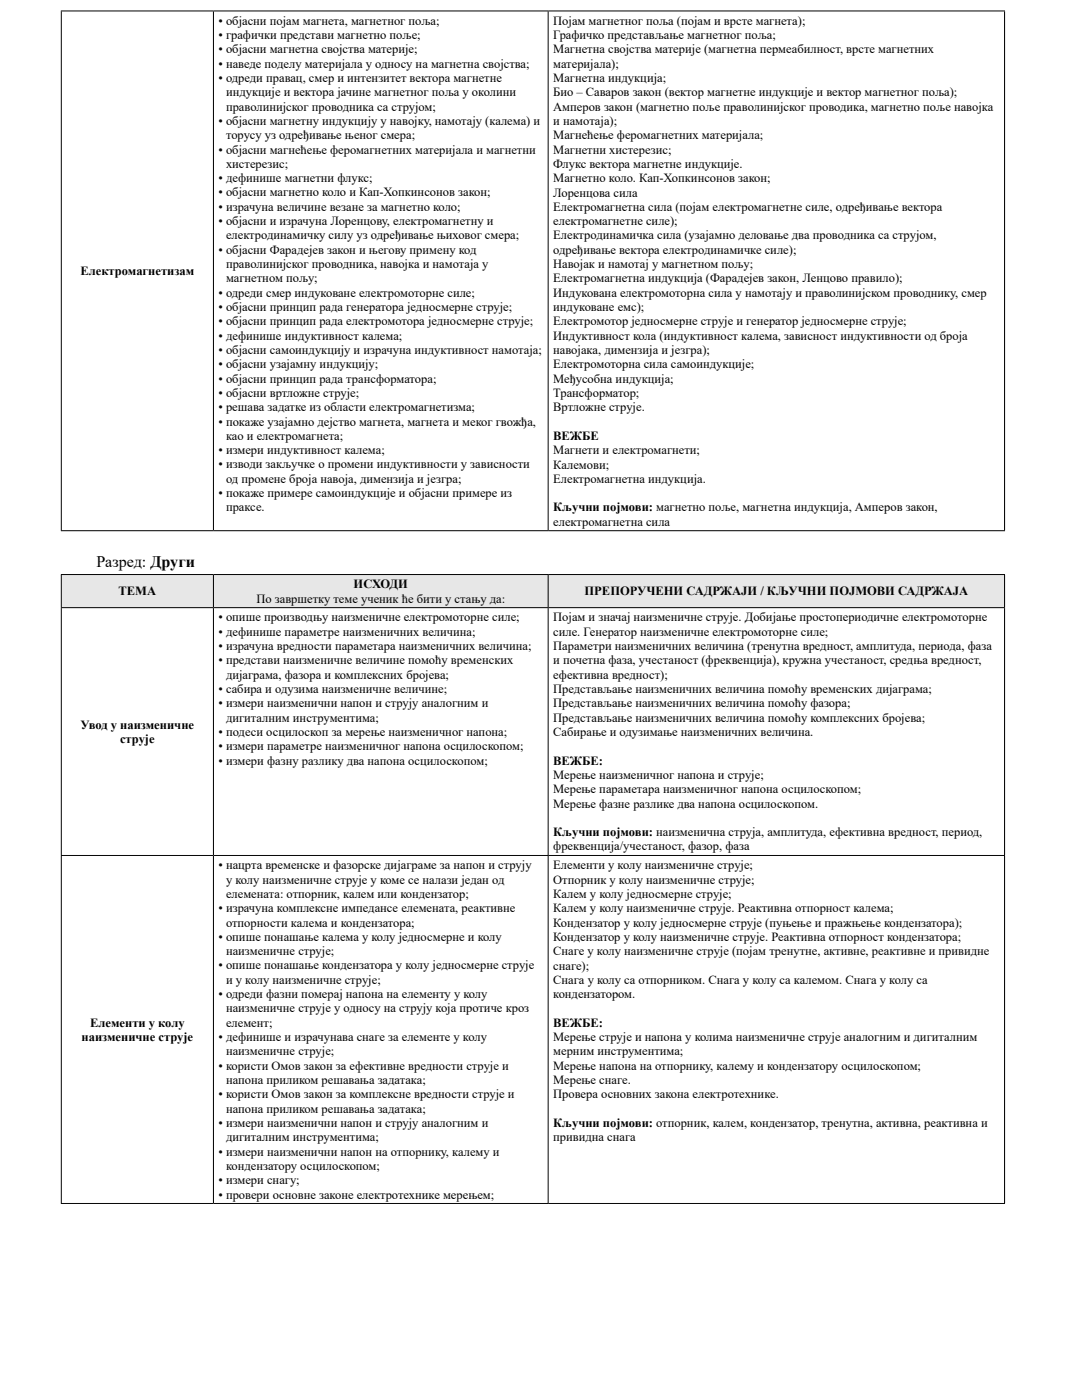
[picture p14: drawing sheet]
<svg xmlns="http://www.w3.org/2000/svg" width="210mm" height="276mm" viewBox="0 0 210 276" stroke-linecap="round" stroke-linejoin="round" font-family="sans-serif">
<defs><g id="words">
<text font-size="3.2" x="19" y="111.8">Разред: Други</text>
<g font-size="2.5">
<text x="43.1" y="4.9">• објасни појам магнета, магнетног поља;</text>
<text x="109.1" y="4.9">Појам магнетног поља (појам и врсте магнета);</text>
<text x="43.1" y="7.7">• графички представи магнетно поље;</text>
<text x="43.1" y="10.5">• објасни магнетна својства материје;</text>
<text x="109.1" y="7.7">Графичко представљање магнетног поља;</text>
<text x="109.1" y="10.5">Магнетна својства материје (магнетна пермеабилност, врсте магнетних</text>
<text x="43.1" y="16.2">• одреди правац, смер и интензитет вектора магнетне</text>
<text x="43.1" y="13.3">• наведе поделу материјала у односу на магнетна својства;</text>
<text x="109.1" y="13.4">материјала);</text>
<text x="109.1" y="16.2">Магнетна индукција;</text>
<text x="44.6" y="19">индукције и вектора јачине магнетног поља у околини</text>
<text x="44.6" y="21.8">праволинијског проводника са струјом;</text>
<text x="109.1" y="19">Био – Саваров закон (вектор магнетне индукције и вектор магнетног поља);</text>
<text x="109.1" y="21.8">Амперов закон (магнетно поље праволинијског проводика, магнетно поље навојкa</text>
<text x="43.1" y="24.6">• објасни магнетну индукцију у навојку, намотају (калема) и</text>
<text x="44.6" y="27.5">торусу уз одређивање њеног смера;</text>
<text x="109.1" y="24.6">и намотајa);</text>
<text x="109.1" y="27.5">Магнећење феромагнетних материјала;</text>
<text x="43.1" y="30.3">• објасни магнећење феромагнетних материјала и магнетни</text>
<text x="43.1" y="35.9">• дефинише магнетни флукс;</text>
<text x="44.6" y="33.1">хистерезис;</text>
<text x="109.1" y="30.3">Магнетни хистерезис;</text>
<text x="109.1" y="33.1">Флукс вектора магнетне индукције.</text>
<text x="109.1" y="35.9">Магнетно коло. Кап-Хопкинсонов закон;</text>
<text x="43.1" y="38.7">• објасни магнетно коло и Кап-Хопкинсонов закон;</text>
<text x="43.1" y="41.6">• израчуна величине везане за магнетно коло;</text>
<text x="109.1" y="38.8">Лоренцова сила</text>
<text x="109.1" y="41.6">Електромагнетна сила (појам електромагнетне силе, одређивање вектора</text>
<text x="43.1" y="44.4">• објасни и израчуна Лоренцову, електромагнетну и</text>
<text x="44.6" y="47.2">електродинамичку силу уз одређивање њиховог смера;</text>
<text x="109.1" y="44.4">електромагнетне силе);</text>
<text x="109.1" y="47.2">Електродинамичка сила (узајамно деловање два проводника са струјом,</text>
<text x="43.1" y="50">• објасни Фарадејев закон и његову примену код</text>
<text x="44.6" y="52.9">праволинијског проводника, навојка и намотаја у</text>
<text x="109.1" y="50">одређивање вектора електродинамичке силе);</text>
<text x="109.1" y="52.9">Навојак и намотај у магнетном пољу;</text>
<text x="15.9" y="54.2">Електромагнетизам</text>
<text x="43.1" y="58.5">• одреди смер индуковане електромоторне силе;</text>
<text x="44.6" y="55.7">магнетном пољу;</text>
<text x="109.1" y="55.7">Електромагнетна индукција (Фарадејев закон, Ленцово правило);</text>
<text x="109.1" y="58.5">Индукована електромоторна сила у намотају и праволинијском проводнику, смер</text>
<text x="43.1" y="61.3">• објасни принцип рада генератора једносмерне струје;</text>
<text x="43.1" y="64.1">• објасни принцип рада електромотора једносмерне струје;</text>
<text x="109.1" y="61.3">индуковане емс);</text>
<text x="109.1" y="64.2">Електромотор једносмерне струје и генератор једносмерне струје;</text>
<text x="43.1" y="67">• дефинише индуктивност калема;</text>
<text x="43.1" y="69.8">• објасни самоиндукцију и израчуна индуктивност намотаја;</text>
<text x="109.1" y="67">Индуктивност кола (индуктивност калема, зависност индуктивности од броја</text>
<text x="109.1" y="69.8">навојака, димензија и језгра);</text>
<text x="43.1" y="72.6">• објасни узајамну индукцију;</text>
<text x="43.1" y="75.4">• објасни принцип рада трансформатора;</text>
<text x="109.1" y="72.6">Електромоторна сила самоиндукције;</text>
<text x="109.1" y="75.5">Међусобна индукција;</text>
<text x="43.1" y="78.3">• објасни вртложне струје;</text>
<text x="43.1" y="81.1">• решава задатке из области електромагнетизма;</text>
<text x="43.1" y="83.9">• покаже узајамно дејство магнета, магнета и меког гвожђа,</text>
<text x="109.1" y="78.3">Трансформатор;</text>
<text x="109.1" y="81.1">Вртложне струје.</text>
<text x="43.1" y="89.6">• измери индуктивност калема;</text>
<text x="44.6" y="86.7">као и електромагнета;</text>
<text x="109.1" y="86.7">ВЕЖБЕ</text>
<text x="109.1" y="89.6">Магнети и електромагнети;</text>
<text x="43.1" y="92.4">• изводи закључке о промени индуктивности у зависности</text>
<text x="44.6" y="95.2">од промене броја навоја, димензија и језгра;</text>
<text x="109.1" y="92.4">Калемови;</text>
<text x="109.1" y="95.2">Електромагнетна индукција.</text>
<text x="43.1" y="98">• покаже примере самоиндукције и објасни примере из</text>
<text x="44.6" y="100.8">праксе.</text>
<text x="109.1" y="100.9">Кључни појмови: магнетно поље, магнетна индукција, Амперов закон,</text>
<text x="109.1" y="103.7">електромагнетна сила</text>
<text x="23.4" y="117.4">ТЕМА</text>
<text x="50.6" y="118.8">По завршетку теме ученик ће бити у стању да:</text>
<text x="69.7" y="116">ИСХОДИ</text>
<text x="115.3" y="117.4">ПРЕПОРУЧЕНИ САДРЖАЈИ / КЉУЧНИ ПОЈМОВИ САДРЖАЈА</text>
<text x="43.1" y="122.5">• опише производњу наизменичне електромоторне силе;</text>
<text x="43.1" y="125.4">• дефинише параметре наизменичних величина;</text>
<text x="109.1" y="122.5">Појам и значај наизменичне струје. Добијање простопериодичне електромоторне</text>
<text x="109.1" y="125.4">силе. Генератор наизменичне електромоторне силе;</text>
<text x="43.1" y="128.2">• израчуна вредности параметара наизменичних величина;</text>
<text x="43.1" y="131">• представи наизменичне величине помоћу временских</text>
<text x="109.1" y="128.2">Параметри наизменичних величина (тренутна вредност, амплитуда, периода, фаза</text>
<text x="109.1" y="131">и почетна фаза, учестаност (фреквенција), кружна учестаност, средња вредност,</text>
<text x="43.1" y="136.7">• сабира и одузима наизменичне величине;</text>
<text x="44.6" y="133.8">дијаграма, фазора и комплексних бројева;</text>
<text x="109.1" y="133.8">ефективна вредност);</text>
<text x="109.1" y="136.7">Представљање наизменичних величина помоћу временских дијаграма;</text>
<text x="15.9" y="143.7">Увод у наизменичне</text>
<text x="43.1" y="139.5">• измери наизменични напон и струју аналогним и</text>
<text x="44.6" y="142.3">дигиталним инструментима;</text>
<text x="109.1" y="139.5">Представљање наизменичних величина помоћу фазора;</text>
<text x="109.1" y="142.3">Представљање наизменичних величина помоћу комплексних бројева;</text>
<text x="23.7" y="146.5">струје</text>
<text x="43.1" y="145.1">• подеси осцилоскоп за мерење наизменичног напона;</text>
<text x="43.1" y="147.9">• измери параметре наизменичног напона осцилоскопом;</text>
<text x="109.1" y="145.1">Сабирање и одузимање наизменичних величина.</text>
<text x="43.1" y="150.8">• измери фазну разлику два напона осцилоскопом;</text>
<text x="109.1" y="150.8">ВЕЖБЕ:</text>
<text x="109.1" y="153.6">Мерење наизменичног напона и струје;</text>
<text x="109.1" y="156.4">Мерење параметара наизменичног напона осцилоскопом;</text>
<text x="109.1" y="159.2">Мерење фазне разлике два напона осцилоскопом.</text>
<text x="109.1" y="164.9">Кључни појмови: наизменична струја, амплитуда, ефективна вредност, период,</text>
<text x="109.1" y="167.7">фреквенција/учестаност, фазор, фаза</text>
<text x="43.1" y="171.4">• нацрта временске и фазорске дијаграме за напон и струју</text>
<text x="109.1" y="171.4">Елементи у колу наизменичне струје;</text>
<text x="43.1" y="179.9">• израчуна комплексне импедансе елемената, реактивне</text>
<text x="44.6" y="174.2">у колу наизменичне струје у коме се налази један од</text>
<text x="44.6" y="177.1">елемената: отпорник, калем или кондензатор;</text>
<text x="109.1" y="174.3">Отпорник у колу наизменичне струје;</text>
<text x="109.1" y="177.1">Калем у колу једносмерне струје;</text>
<text x="109.1" y="179.9">Калем у колу наизменичне струје. Реактивна отпорност калема;</text>
<text x="43.1" y="185.5">• опише понашање калема у колу једносмерне и колу</text>
<text x="44.6" y="182.7">отпорности калема и кондензатора;</text>
<text x="109.1" y="182.7">Кондензатор у колу једносмерне струје (пуњење и пражњење кондензатора);</text>
<text x="109.1" y="185.5">Кондензатор у колу наизменичне струје. Реактивна отпорност кондензатора;</text>
<text x="43.1" y="191.2">• опише понашање кондензатора у колу једносмерне струје</text>
<text x="44.6" y="188.4">наизменичне струје;</text>
<text x="109.1" y="188.4">Снаге у колу наизменичне струје (појам тренутне, активне, реактивне и привидне</text>
<text x="109.1" y="191.2">снаге);</text>
<text x="43.1" y="196.8">• одреди фазни померај напона на елементу у колу</text>
<text x="44.6" y="194">и у колу наизменичне струје;</text>
<text x="109.1" y="194">Снага у колу са отпорником. Снага у колу са калемом. Снага у колу са</text>
<text x="109.1" y="196.8">кондензатором.</text>
<text x="17.8" y="202.4">Елементи у колу</text>
<text x="44.6" y="199.6">наизменичне струје у односу на струју која протиче кроз</text>
<text x="44.6" y="202.5">елемент;</text>
<text x="109.1" y="202.5">ВЕЖБЕ:</text>
<text x="16.1" y="205.3">наизменичне струје</text>
<text x="43.1" y="205.3">• дефинише и израчунава снаге за елементе у колу</text>
<text x="44.6" y="208.1">наизменичне струје;</text>
<text x="109.1" y="205.3">Мерење струје и напона у колима наизменичне струје аналогним и дигиталним</text>
<text x="109.1" y="208.1">мерним инструментима;</text>
<text x="43.1" y="210.9">• користи Омов закон за ефективне вредности струје и</text>
<text x="44.6" y="213.8">напона приликом решавања задатака;</text>
<text x="109.1" y="210.9">Мерење напона на отпорнику, калему и кондензатору осцилоскопом;</text>
<text x="109.1" y="213.8">Мерење снаге.</text>
<text x="43.1" y="216.6">• користи Омов закон за комплексне вредности струје и</text>
<text x="44.6" y="219.4">напона приликом решавања задатака;</text>
<text x="109.1" y="216.6">Провера основних закона електротехнике.</text>
<text x="43.1" y="222.2">• измери наизменични напон и струју аналогним и</text>
<text x="43.1" y="227.9">• измери наизменични напон на отпорнику, калему и</text>
<text x="44.6" y="225.1">дигиталним инструментима;</text>
<text x="109.1" y="222.2">Кључни појмови: отпорник, калем, кондензатор, тренутна, активна, реактивна и</text>
<text x="109.1" y="225.1">привидна снага</text>
<text x="43.1" y="233.5">• измери снагу;</text>
<text x="44.6" y="230.7">кондензатору осцилоскопом;</text>
<text x="43.1" y="236.3">• провери основне законе електротехнике мерењем;</text>
</g>
</g></defs>
<path d="M12 2.2h186.2M12.1 2.3v102.3M42.1 2.3v102.3M108.1 2.3v102.3M198.1 2.3v102.3M12 104.7h186.2" fill="none" stroke="#000" stroke-width=".2"/>
<path d="M12.1 113.3h30v6.5h-30zM42.1 113.3h66v6.5h-66zM108.1 113.3h90v6.5h-90z" fill="#e6e7e8"/>
<g fill="none" stroke="#000" stroke-width=".2">
<path d="M12 119.8h186.2M12 113.3h186.2M12.1 113.4v6.3M12.1 119.9v48.7M42.1 113.4v6.3M42.1 119.9v48.7M108.1 113.4v6.3M108.1 119.9v48.7M198.1 113.4v6.3M198.1 119.9v48.7M12 168.7h186.2M12.1 168.8v68.4"/>
<path d="M42.1 168.8v68.4M108.1 168.8v68.4M198.1 168.8v68.4M12 237.3h186.2"/>
</g>
<use href="#words"/>
</svg>
